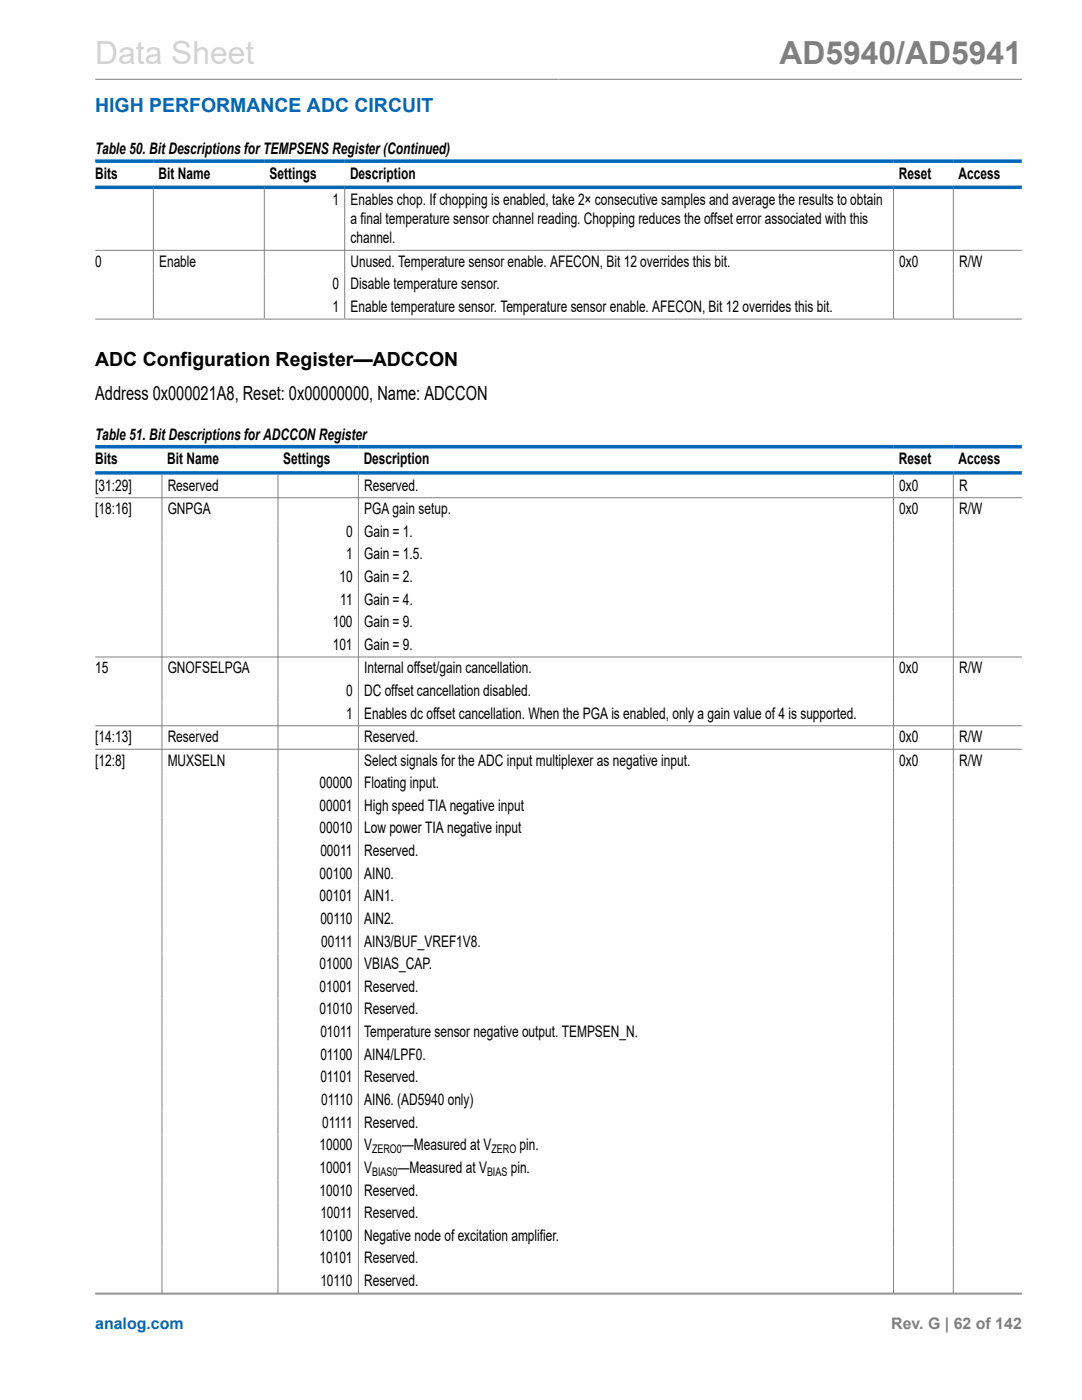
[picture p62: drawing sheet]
<svg xmlns="http://www.w3.org/2000/svg" width="216mm" height="279mm" viewBox="0 0 216 279" stroke-linecap="round" stroke-linejoin="round" font-family="sans-serif">
<defs><g id="words">
<text font-size="6.3" fill="#d3d3d3" x="19" y="12.7">Data Sheet</text>
<text font-size="6.3" fill="#808080" x="155.5" y="12.7">AD5940/AD5941</text>
<text font-size="3.9" fill="#0067b8" x="19" y="22.3">HIGH PERFORMANCE ADC CIRCUIT</text>
<g font-size="3.9">
<text x="19" y="73.1">ADC Configuration Register—ADCCON</text>
<text x="19" y="79.9">Address 0x000021A8, Reset: 0x00000000, Name: ADCCON</text>
</g>
<g font-size="3.2">
<text x="19" y="30.8">Table 50. Bit Descriptions for TEMPSENS Register(Continued)</text>
<text x="19" y="35.7">Bits</text>
<text x="31.7" y="35.7">Bit Name</text>
<text x="53.8" y="35.7">Settings</text>
<text x="69.8" y="35.7">Description</text>
<text x="179.3" y="35.7">Reset</text>
<text x="191.3" y="35.7">Access</text>
<text x="66.3" y="40.9">1</text>
<text x="69.9" y="40.9">Enables chop. If chopping is enabled, take 2× consecutive samples and average the results to obtain</text>
<text x="69.9" y="44.7">a final temperature sensor channel reading. Chopping reduces the offset error associated with this</text>
<text x="19" y="53.2">0</text>
<text x="31.7" y="53.2">Enable</text>
<text x="69.9" y="48.5">channel.</text>
<text x="69.9" y="53.2">Unused. Temperature sensor enable. AFECON, Bit 12 overrides this bit.</text>
<text x="179.4" y="53.2">0x0</text>
<text x="191.4" y="53.2">R/W</text>
<text x="66.3" y="57.7">0</text>
<text x="69.9" y="57.7">Disable temperature sensor.</text>
<text x="66.3" y="62.3">1</text>
<text x="69.9" y="62.3">Enable temperature sensor. Temperature sensor enable. AFECON, Bit 12 overrides this bit.</text>
<text x="19" y="87.8">Table 51. Bit Descriptions for ADCCON Register</text>
<text x="19" y="92.7">Bits</text>
<text x="33.4" y="92.7">Bit Name</text>
<text x="56.5" y="92.7">Settings</text>
<text x="72.6" y="92.7">Description</text>
<text x="179.3" y="92.7">Reset</text>
<text x="191.3" y="92.7">Access</text>
<text x="19" y="97.9">[31:29]</text>
<text x="33.5" y="97.9">Reserved</text>
<text x="72.7" y="97.9">Reserved.</text>
<text x="179.4" y="97.9">0x0</text>
<text x="191.4" y="97.9">R</text>
<text x="19" y="102.6">[18:16]</text>
<text x="33.5" y="102.6">GNPGA</text>
<text x="69" y="107.1">0</text>
<text x="72.7" y="102.6">PGA gain setup.</text>
<text x="72.7" y="107.1">Gain = 1.</text>
<text x="179.4" y="102.6">0x0</text>
<text x="191.4" y="102.6">R/W</text>
<text x="69" y="111.6">1</text>
<text x="72.7" y="111.6">Gain = 1.5.</text>
<text x="67.7" y="116.1">10</text>
<text x="72.7" y="116.1">Gain = 2.</text>
<text x="66.4" y="125.2">100</text>
<text x="67.9" y="120.7">11</text>
<text x="72.7" y="125.2">Gain = 9.</text>
<text x="72.7" y="120.7">Gain = 4.</text>
<text x="66.4" y="129.7">101</text>
<text x="72.7" y="129.7">Gain = 9.</text>
<text x="19" y="134.4">15</text>
<text x="33.5" y="134.4">GNOFSELPGA</text>
<text x="72.7" y="134.4">Internal offset/gain cancellation.</text>
<text x="179.4" y="134.4">0x0</text>
<text x="191.4" y="134.4">R/W</text>
<text x="69" y="138.9">0</text>
<text x="69" y="143.4">1</text>
<text x="72.7" y="138.9">DC offset cancellation disabled.</text>
<text x="72.7" y="143.4">Enables dc offset cancellation. When the PGA is enabled, only a gain value of 4 is supported.</text>
<text x="19" y="148.1">[14:13]</text>
<text x="33.5" y="148.1">Reserved</text>
<text x="72.7" y="148.1">Reserved.</text>
<text x="179.4" y="148.1">0x0</text>
<text x="191.4" y="148.1">R/W</text>
<text x="19" y="152.8">[12:8]</text>
<text x="33.5" y="152.8">MUXSELN</text>
<text x="72.7" y="152.8">Select signals for the ADC input multiplexer as negative input.</text>
<text x="179.4" y="152.8">0x0</text>
<text x="191.4" y="152.8">R/W</text>
<text x="63.7" y="157.3">00000</text>
<text x="63.7" y="161.8">00001</text>
<text x="72.7" y="157.3">Floating input.</text>
<text x="72.7" y="161.8">High speed TIA negative input</text>
<text x="63.7" y="166.3">00010</text>
<text x="72.7" y="166.3">Low power TIA negative input</text>
<text x="63.9" y="170.9">00011</text>
<text x="72.7" y="170.9">Reserved.</text>
<text x="63.7" y="175.4">00100</text>
<text x="63.7" y="179.9">00101</text>
<text x="72.7" y="175.4">AIN0.</text>
<text x="72.7" y="179.9">AIN1.</text>
<text x="63.9" y="184.4">00110</text>
<text x="72.7" y="184.4">AIN2.</text>
<text x="64.1" y="188.9">00111</text>
<text x="72.7" y="188.9">AIN3/BUF_VREF1V8.</text>
<text x="63.7" y="193.4">01000</text>
<text x="63.7" y="197.9">01001</text>
<text x="72.7" y="193.4">VBIAS_CAP.</text>
<text x="72.7" y="197.9">Reserved.</text>
<text x="63.7" y="202.5">01010</text>
<text x="72.7" y="202.5">Reserved.</text>
<text x="63.9" y="207">01011</text>
<text x="72.7" y="207">Temperature sensor negative output. TEMPSEN_N.</text>
<text x="63.9" y="211.5">01100</text>
<text x="72.7" y="211.5">AIN4/LPF0.</text>
<text x="63.9" y="216">01101</text>
<text x="64.1" y="220.5">01110</text>
<text x="72.7" y="216">Reserved.</text>
<text x="72.7" y="220.5">AIN6. (AD5940 only)</text>
<text x="64.3" y="225">01111</text>
<text x="72.7" y="225">Reserved.</text>
<text x="63.7" y="229.6">10000</text>
<text x="72.7" y="229.6">V</text>
<text x="80.2" y="229.6">—Measured at V</text>
<text x="103.7" y="229.6">pin.</text>
<text x="63.7" y="238.6">10010</text>
<text x="63.7" y="234.1">10001</text>
<text x="72.7" y="238.6">Reserved.</text>
<text x="72.7" y="234.1">V</text>
<text x="79.3" y="234.1">—Measured at V</text>
<text x="101.9" y="234.1">pin.</text>
<text x="63.9" y="243.1">10011</text>
<text x="72.7" y="243.1">Reserved.</text>
<text x="63.7" y="247.6">10100</text>
<text x="72.7" y="247.6">Negative node of excitation amplifier.</text>
<text x="63.7" y="252.1">10101</text>
<text x="63.9" y="256.7">10110</text>
<text x="72.7" y="252.1">Reserved.</text>
<text x="72.7" y="256.7">Reserved.</text>
</g>
<text font-size="3.2" fill="#0067b8" x="19" y="265.3">analog.com</text>
<text font-size="3.2" fill="#808080" x="177.8" y="265.3">Rev. G | 62 of 142</text>
<g font-size="2.4">
<text x="74.2" y="230.2">ZERO0</text>
<text x="98.1" y="230.2">ZERO</text>
<text x="74.2" y="234.7">BIAS0</text>
<text x="97.2" y="234.7">BIAS</text>
</g>
</g></defs>
<g fill="none" stroke="#808080" stroke-width=".2">
<path d="M19 15.8h184.9M30.6 37.7v25.9M52.7 37.7v25.9M68.8 37.7v25.9M178.3 37.7v25.9M190.2 37.7v25.9M19 50h184.9M19 63.7h184.9M19 99.3h184.9M32.3 94.7v163.5M55.5 94.7v163.5M71.5 94.7v163.5"/>
<path d="M178.3 94.7v163.5M190.2 94.7v163.5M19 131.1h184.9M19 144.8h184.9M19 149.5h184.9M19 258.1h184.9M19 258.3h184.9"/>
</g>
<path d="M19 32.2h184.9M19 37.4h184.9M19 89.2h184.9M19 94.4h184.9" fill="none" stroke="#0067b8" stroke-width=".71"/>
<use href="#words"/>
</svg>
